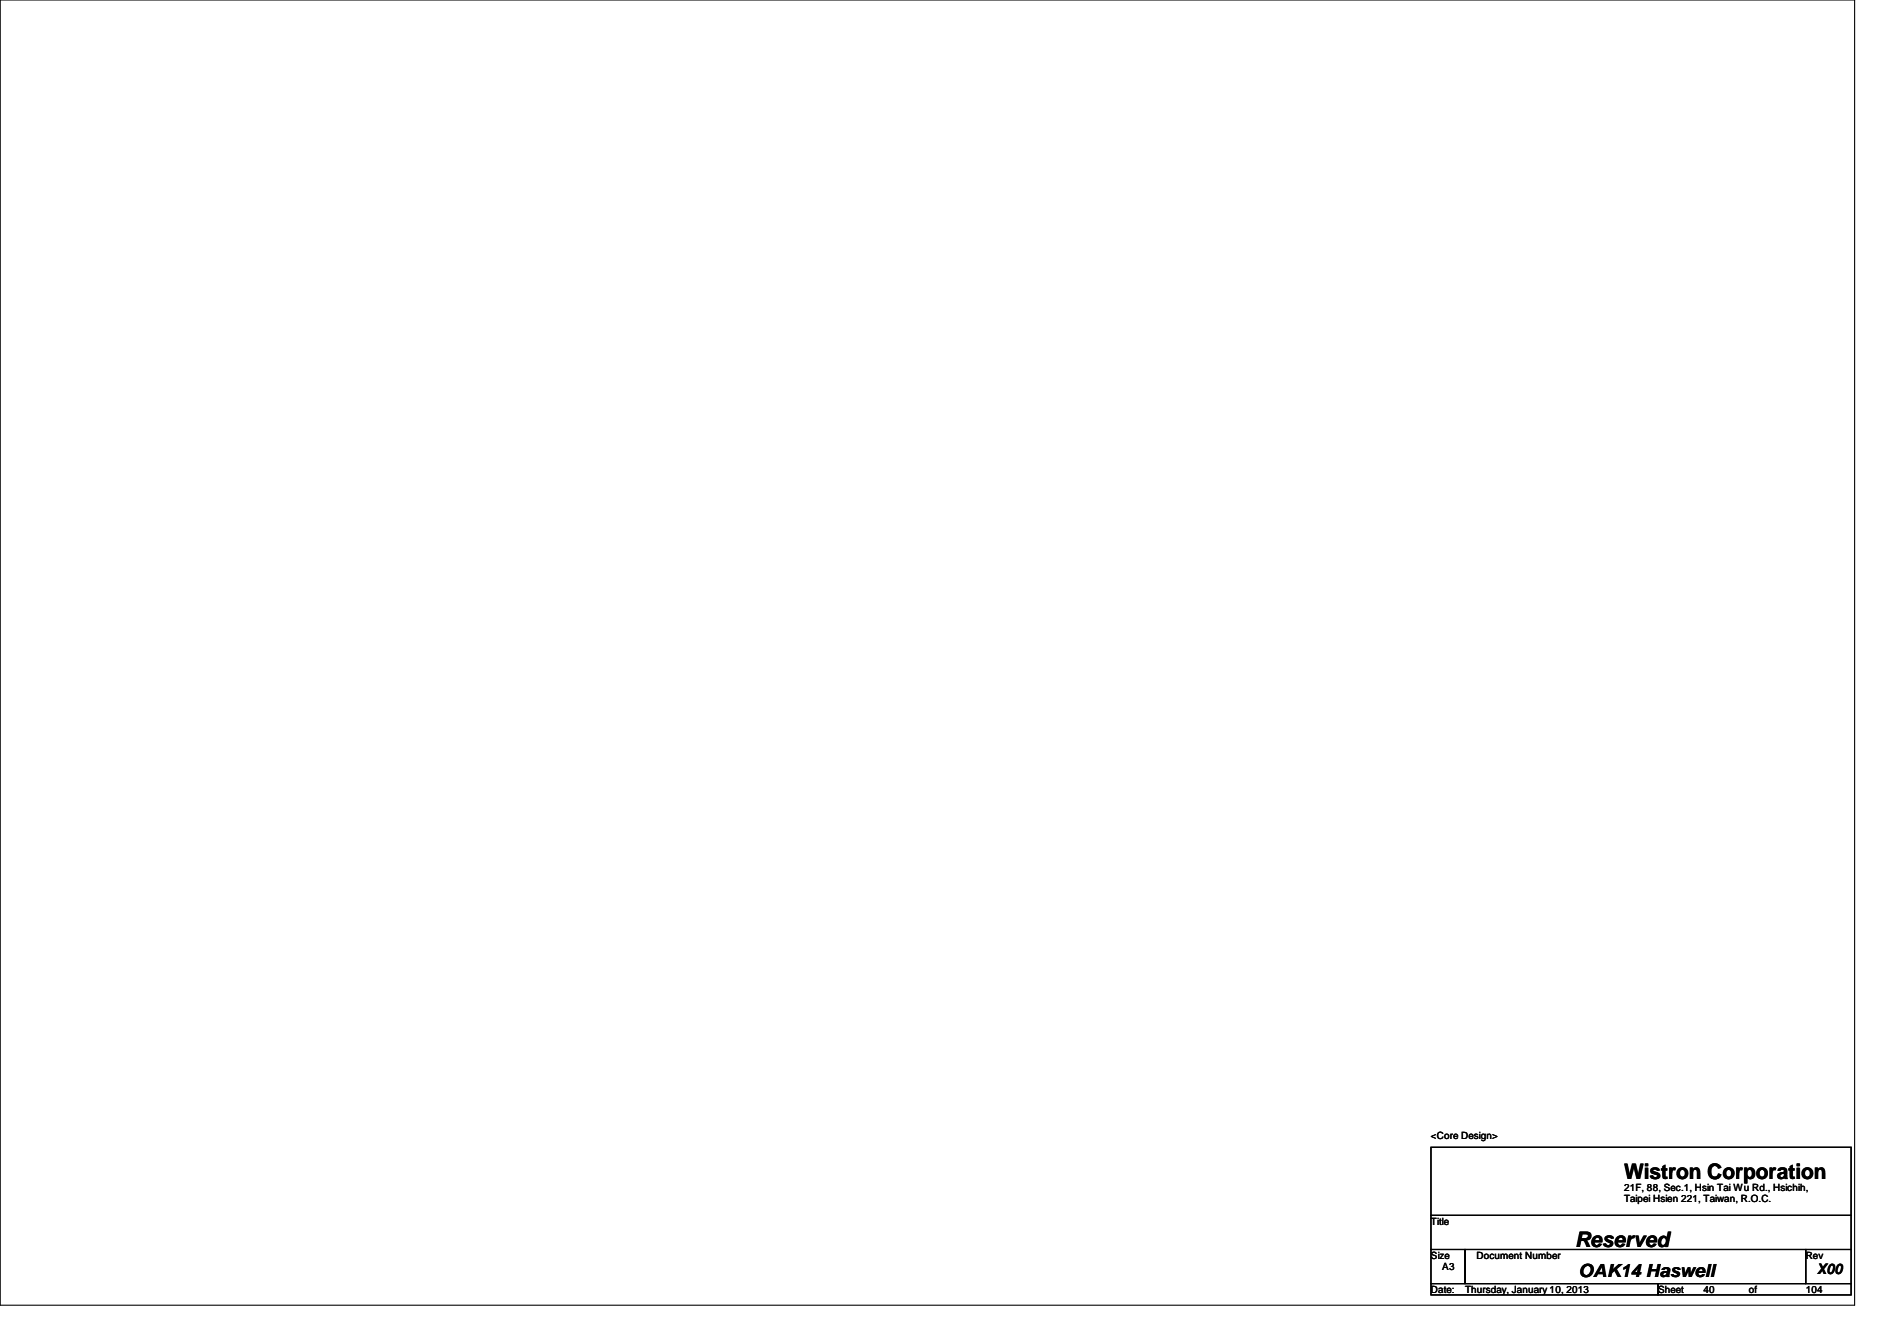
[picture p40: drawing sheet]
<svg xmlns="http://www.w3.org/2000/svg" width="297mm" height="210mm" viewBox="0 0 297 210" stroke-linecap="round" stroke-linejoin="round" font-family="sans-serif">
<defs><g id="words">
<g font-size="3.3">
<text x="254.3" y="184.5">Wistron Corporation</text>
<text x="246.6" y="195.2">Reserved</text>
</g>
<text font-size="2.8" x="247.2" y="199.9">OAK14 Haswell</text>
<text font-size="2.3" x="284.5" y="199.4">X00</text>
<g font-size="1.6">
<text x="224.1" y="178.4">&lt;Core Design&gt;</text>
<text x="224.1" y="191.7">Title</text>
<text x="254.3" y="186.4">21F, 88, Sec.1, Hsin Tai Wu Rd., Hsichih,</text>
<text x="254.3" y="188.2">Taipei Hsien 221, Taiwan, R.O.C.</text>
<text x="224.1" y="197">Size</text>
<text x="231.2" y="197">Document Number</text>
<text x="282.7" y="197">Rev</text>
<text x="224.1" y="202.4">Date:</text>
<text x="225.8" y="198.8">A3</text>
<text x="229.4" y="202.4">Thursday, January 10, 2013</text>
<text x="259.6" y="202.4">Sheet</text>
<text x="266.7" y="202.4">40</text>
<text x="273.9" y="202.4">of</text>
<text x="282.7" y="202.4">104</text>
</g>
</g></defs>
<path d="M0 0h290.4v204.3h-290.4zM224.1 179.6h65.8v10.6h-65.8zM224.1 190.2h65.8v5.4h-65.8zM224.1 195.6h5.3v5.3h-5.3zM229.4 195.6h53.3v5.3h-53.3zM282.7 195.6h7.2v5.3h-7.2zM224.1 200.9h35.5v1.8h-35.5zM259.6 200.9h30.3v1.8h-30.3z" fill="none" stroke="#000" stroke-width=".17"/>
<use href="#words"/>
</svg>
